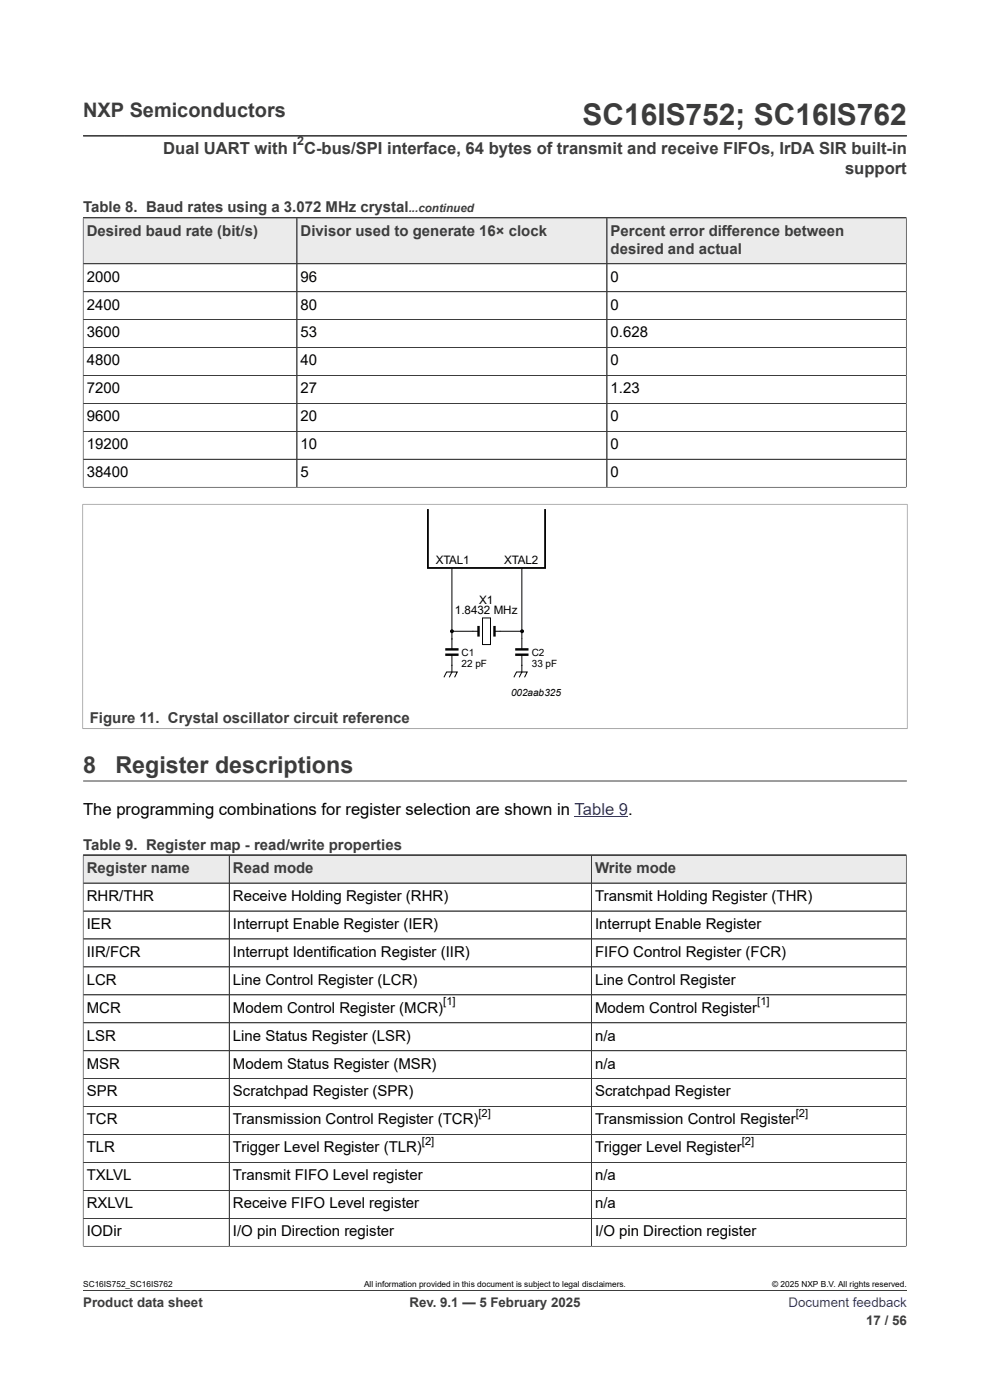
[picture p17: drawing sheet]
<svg xmlns="http://www.w3.org/2000/svg" width="210mm" height="297mm" viewBox="0 0 210 297" stroke-linecap="round" stroke-linejoin="round" font-family="sans-serif">
<defs><g id="words">
<text font-size="6.3" fill="#3c3c3c" x="123.6" y="26.6">SC16IS752; SC16IS762</text>
<g font-size="4.9" fill="#3c3c3c">
<text x="17.6" y="163.9">8</text>
<text x="24.5" y="163.9">Register descriptions</text>
</g>
<text font-size="4.2" fill="#3c3c3c" x="17.6" y="24.8">NXP Semiconductors</text>
<g font-size="3.5" fill="#3c3c3c">
<text x="34.6" y="32.6">Dual UART with I C-bus/SPI interface, 64 bytes of transmit and receive FIFOs, IrDA SIR built-in</text>
<text x="179.2" y="36.8">support</text>
</g>
<text font-size="3.5" x="17.6" y="172.8">The programming combinations for register selection are shown in Table 9.</text>
<g font-size="3.2" fill="#3c3c3c">
<text x="17.6" y="45.1">Table 8. Baud rates using a 3.072 MHz crystal</text>
<text x="18.4" y="50">Desired baud rate (bit/s)</text>
<text x="63.8" y="50">Divisor used to generate 16× clock</text>
<text x="129.5" y="50">Percent error difference between</text>
<text x="129.5" y="53.8">desired and actual</text>
<text x="19" y="153.4">Figure 11. Crystal oscillator circuit reference</text>
<text x="17.6" y="180.3">Table 9. Register map - read/write properties</text>
<text x="18.4" y="185.2">Register name</text>
<text x="49.4" y="185.2">Read mode</text>
<text x="126.2" y="185.2">Write mode</text>
</g>
<g font-size="3.2">
<text x="18.4" y="59.7">2000</text>
<text x="63.8" y="59.7">96</text>
<text x="129.5" y="59.7">0</text>
<text x="18.4" y="65.7">2400</text>
<text x="63.8" y="65.7">80</text>
<text x="129.5" y="65.7">0</text>
<text x="18.4" y="71.6">3600</text>
<text x="63.8" y="71.6">53</text>
<text x="129.5" y="71.6">0.628</text>
<text x="18.4" y="77.5">4800</text>
<text x="63.8" y="77.5">40</text>
<text x="129.5" y="77.5">0</text>
<text x="18.4" y="83.4">7200</text>
<text x="63.8" y="83.4">27</text>
<text x="129.5" y="83.4">1.23</text>
<text x="18.4" y="89.4">9600</text>
<text x="63.8" y="89.4">20</text>
<text x="129.5" y="89.4">0</text>
<text x="18.4" y="95.3">19200</text>
<text x="63.8" y="95.3">10</text>
<text x="129.5" y="95.3">0</text>
<text x="18.4" y="101.2">38400</text>
<text x="63.8" y="101.2">5</text>
<text x="129.5" y="101.2">0</text>
<text x="18.4" y="191.1">RHR/THR</text>
<text x="49.4" y="191.1">Receive Holding Register (RHR)</text>
<text x="126.2" y="191.1">Transmit Holding Register (THR)</text>
<text x="18.4" y="197.1">IER</text>
<text x="49.4" y="197.1">Interrupt Enable Register (IER)</text>
<text x="126.2" y="197.1">Interrupt Enable Register</text>
<text x="18.4" y="203">IIR/FCR</text>
<text x="49.4" y="203">Interrupt Identification Register (IIR)</text>
<text x="126.2" y="203">FIFO Control Register (FCR)</text>
<text x="18.4" y="208.9">LCR</text>
<text x="49.4" y="208.9">Line Control Register (LCR)</text>
<text x="126.2" y="208.9">Line Control Register</text>
<text x="18.4" y="214.8">MCR</text>
<text x="49.4" y="214.8">Modem Control Register (MCR)</text>
<text x="126.2" y="214.8">Modem Control Register</text>
<text x="18.4" y="220.8">LSR</text>
<text x="49.4" y="220.8">Line Status Register (LSR)</text>
<text x="126.2" y="220.8">n/a</text>
<text x="18.4" y="226.7">MSR</text>
<text x="49.4" y="226.7">Modem Status Register (MSR)</text>
<text x="126.2" y="226.7">n/a</text>
<text x="18.4" y="232.6">SPR</text>
<text x="49.4" y="232.6">Scratchpad Register (SPR)</text>
<text x="126.2" y="232.6">Scratchpad Register</text>
<text x="18.4" y="238.5">TCR</text>
<text x="49.4" y="238.5">Transmission Control Register (TCR)</text>
<text x="126.2" y="238.5">Transmission Control Register</text>
<text x="18.4" y="244.5">TLR</text>
<text x="49.4" y="244.5">Trigger Level Register (TLR)</text>
<text x="126.2" y="244.5">Trigger Level Register</text>
<text x="18.4" y="250.4">TXLVL</text>
<text x="49.4" y="250.4">Transmit FIFO Level register</text>
<text x="126.2" y="250.4">n/a</text>
<text x="18.4" y="256.3">RXLVL</text>
<text x="49.4" y="256.3">Receive FIFO Level register</text>
<text x="126.2" y="256.3">n/a</text>
<text x="18.4" y="262.2">IODir</text>
<text x="49.4" y="262.2">I/O pin Direction register</text>
<text x="126.2" y="262.2">I/O pin Direction register</text>
</g>
<g font-size="2.8" fill="#3c3c3c">
<text x="17.6" y="277.3">Product data sheet</text>
<text x="86.8" y="277.3">Rev. 9.1 — 5 February 2025</text>
<text x="183.7" y="281">17 / 56</text>
</g>
<text font-size="2.8" fill="#00f" x="167.3" y="277.3">Document feedback</text>
<text font-size="2.6" fill="#3c3c3c" x="63" y="30.8">2</text>
<text font-size="2.5" fill="#3c3c3c" x="86.7" y="45.1">...continued</text>
<g font-size="2.5">
<text x="92.4" y="119.6">XTAL1</text>
<text x="107" y="119.6">XTAL2</text>
<text x="96.5" y="130.4">1.8432 MHz</text>
<text x="101.6" y="128.1">X1</text>
</g>
<g font-size="2.4">
<text x="94" y="213.2">[1]</text>
<text x="160.6" y="213.2">[1]</text>
<text x="101.5" y="236.9">[2]</text>
<text x="168.8" y="236.9">[2]</text>
<text x="89.5" y="242.8">[2]</text>
<text x="157.3" y="242.8">[2]</text>
</g>
<g font-size="2.1">
<text x="97.9" y="139.2">C1</text>
<text x="97.9" y="141.5">22 pF</text>
<text x="112.8" y="139.2">C2</text>
<text x="112.8" y="141.5">33 pF</text>
<text x="108.4" y="147.6">002aab325</text>
</g>
<g font-size="1.8">
<text x="17.6" y="273.1">SC16IS752_SC16IS762</text>
<text x="77.2" y="273.1">All information provided in this document is subject to legal disclaimers.</text>
<text x="163.8" y="273.1">© 2025 NXP B.V. All rights reserved.</text>
</g>
</g></defs>
<path d="M17.6 28.8h174.8M17.6 46.2h174.6" fill="none" stroke="#3c3c3c" stroke-width=".21"/>
<path d="M17.7 46.3h45.2v9.6h-45.2z" fill="#ebebeb"/>
<path d="M17.6 46.2h45.4v9.8h-45.4z" fill="none" stroke="#3c3c3c" stroke-width=".21"/>
<path d="M63.1 46.3h65.6v9.6h-65.6z" fill="#ebebeb"/>
<path d="M63 46.2h65.7v9.8h-65.7z" fill="none" stroke="#3c3c3c" stroke-width=".21"/>
<path d="M128.8 46.3h63.4v9.6h-63.4z" fill="#ebebeb"/>
<g fill="none" stroke="#3c3c3c" stroke-width=".21">
<path d="M17.6 46.2h174.6v57.2M17.6 56h174.6M17.6 46.3v57.1M63 46.3v57.1M128.7 46.2v57.2M17.6 61.9h174.6M17.6 67.8h174.6M17.6 73.7h174.6M17.6 79.7h174.6M17.6 85.6h174.6M17.6 91.5h174.6M17.6 97.4h174.6"/>
<path d="M17.5 107h175M17.6 106.9v47.8M17.6 103.4h174.7M192.4 106.9v47.8M17.5 154.6h175M17.6 165.7h174.8M17.6 181.4h174.6"/>
</g>
<path d="M90.8 108v12.5h24.8v-12.5" fill="none" stroke="#000" stroke-width=".38"/>
<path d="M95.9 120.5v17.3M95.9 138.9v3.7l-.6 1.1M95.9 133.9h5.6M102.4 131.1h1.6v5.6h-1.6zM104.9 133.9h5.8M110.7 120.4v17.4M110.7 138.9v3.7l-.6 1.1M94.2 143.7l.5-1.1h2.3l-.6 1.1M109 143.7l.6-1.1h2.2l-.5 1.1" fill="none" stroke="#000" stroke-width=".21"/>
<g fill="#000">
<circle cx="95.9" cy="133.9" r=".28"/>
<circle cx="110.7" cy="133.9" r=".28"/>
</g>
<g fill="none" stroke="#000" stroke-width=".25">
<circle cx="95.9" cy="133.9" r=".28"/>
<circle cx="110.7" cy="133.9" r=".28"/>
</g>
<path d="M94.4 137.8h2.9M94.4 138.9h2.9M101.5 132.8v2.2M104.9 132.8v2.2M109.3 137.8h2.8M109.3 138.9h2.8" fill="none" stroke="#000" stroke-width=".51"/>
<path d="M121.9 173.2h11.4" fill="none" stroke="#00f" stroke-width=".21"/>
<path d="M17.7 181.5h30.9v5.8h-30.9z" fill="#ebebeb"/>
<path d="M17.6 181.4h31v5.9h-31z" fill="none" stroke="#3c3c3c" stroke-width=".21"/>
<path d="M48.7 181.5h76.7v5.8h-76.7z" fill="#ebebeb"/>
<path d="M48.6 181.4h76.9v5.9h-76.9z" fill="none" stroke="#3c3c3c" stroke-width=".21"/>
<path d="M125.5 181.5h66.7v5.8h-66.7z" fill="#ebebeb"/>
<g fill="none" stroke="#3c3c3c" stroke-width=".21">
<path d="M17.6 181.4h174.6v83.1M17.6 193.3h174.6M17.6 199.2h174.6M17.6 187.3h174.6M17.6 181.5v83M48.6 181.5v82.9M125.5 181.4v83M17.6 205.1h174.6M17.6 217h174.6M192.2 211h-174.6M192.2 222.9h-174.6M192.2 228.8h-174.6"/>
<path d="M192.2 234.8h-174.6M17.6 240.7h174.6M192.2 246.6h-174.6M192.2 252.5h-174.6M192.2 258.5h-174.6M17.6 264.4h174.7M17.6 273.8h174.8"/>
</g>
<use href="#words"/>
</svg>
